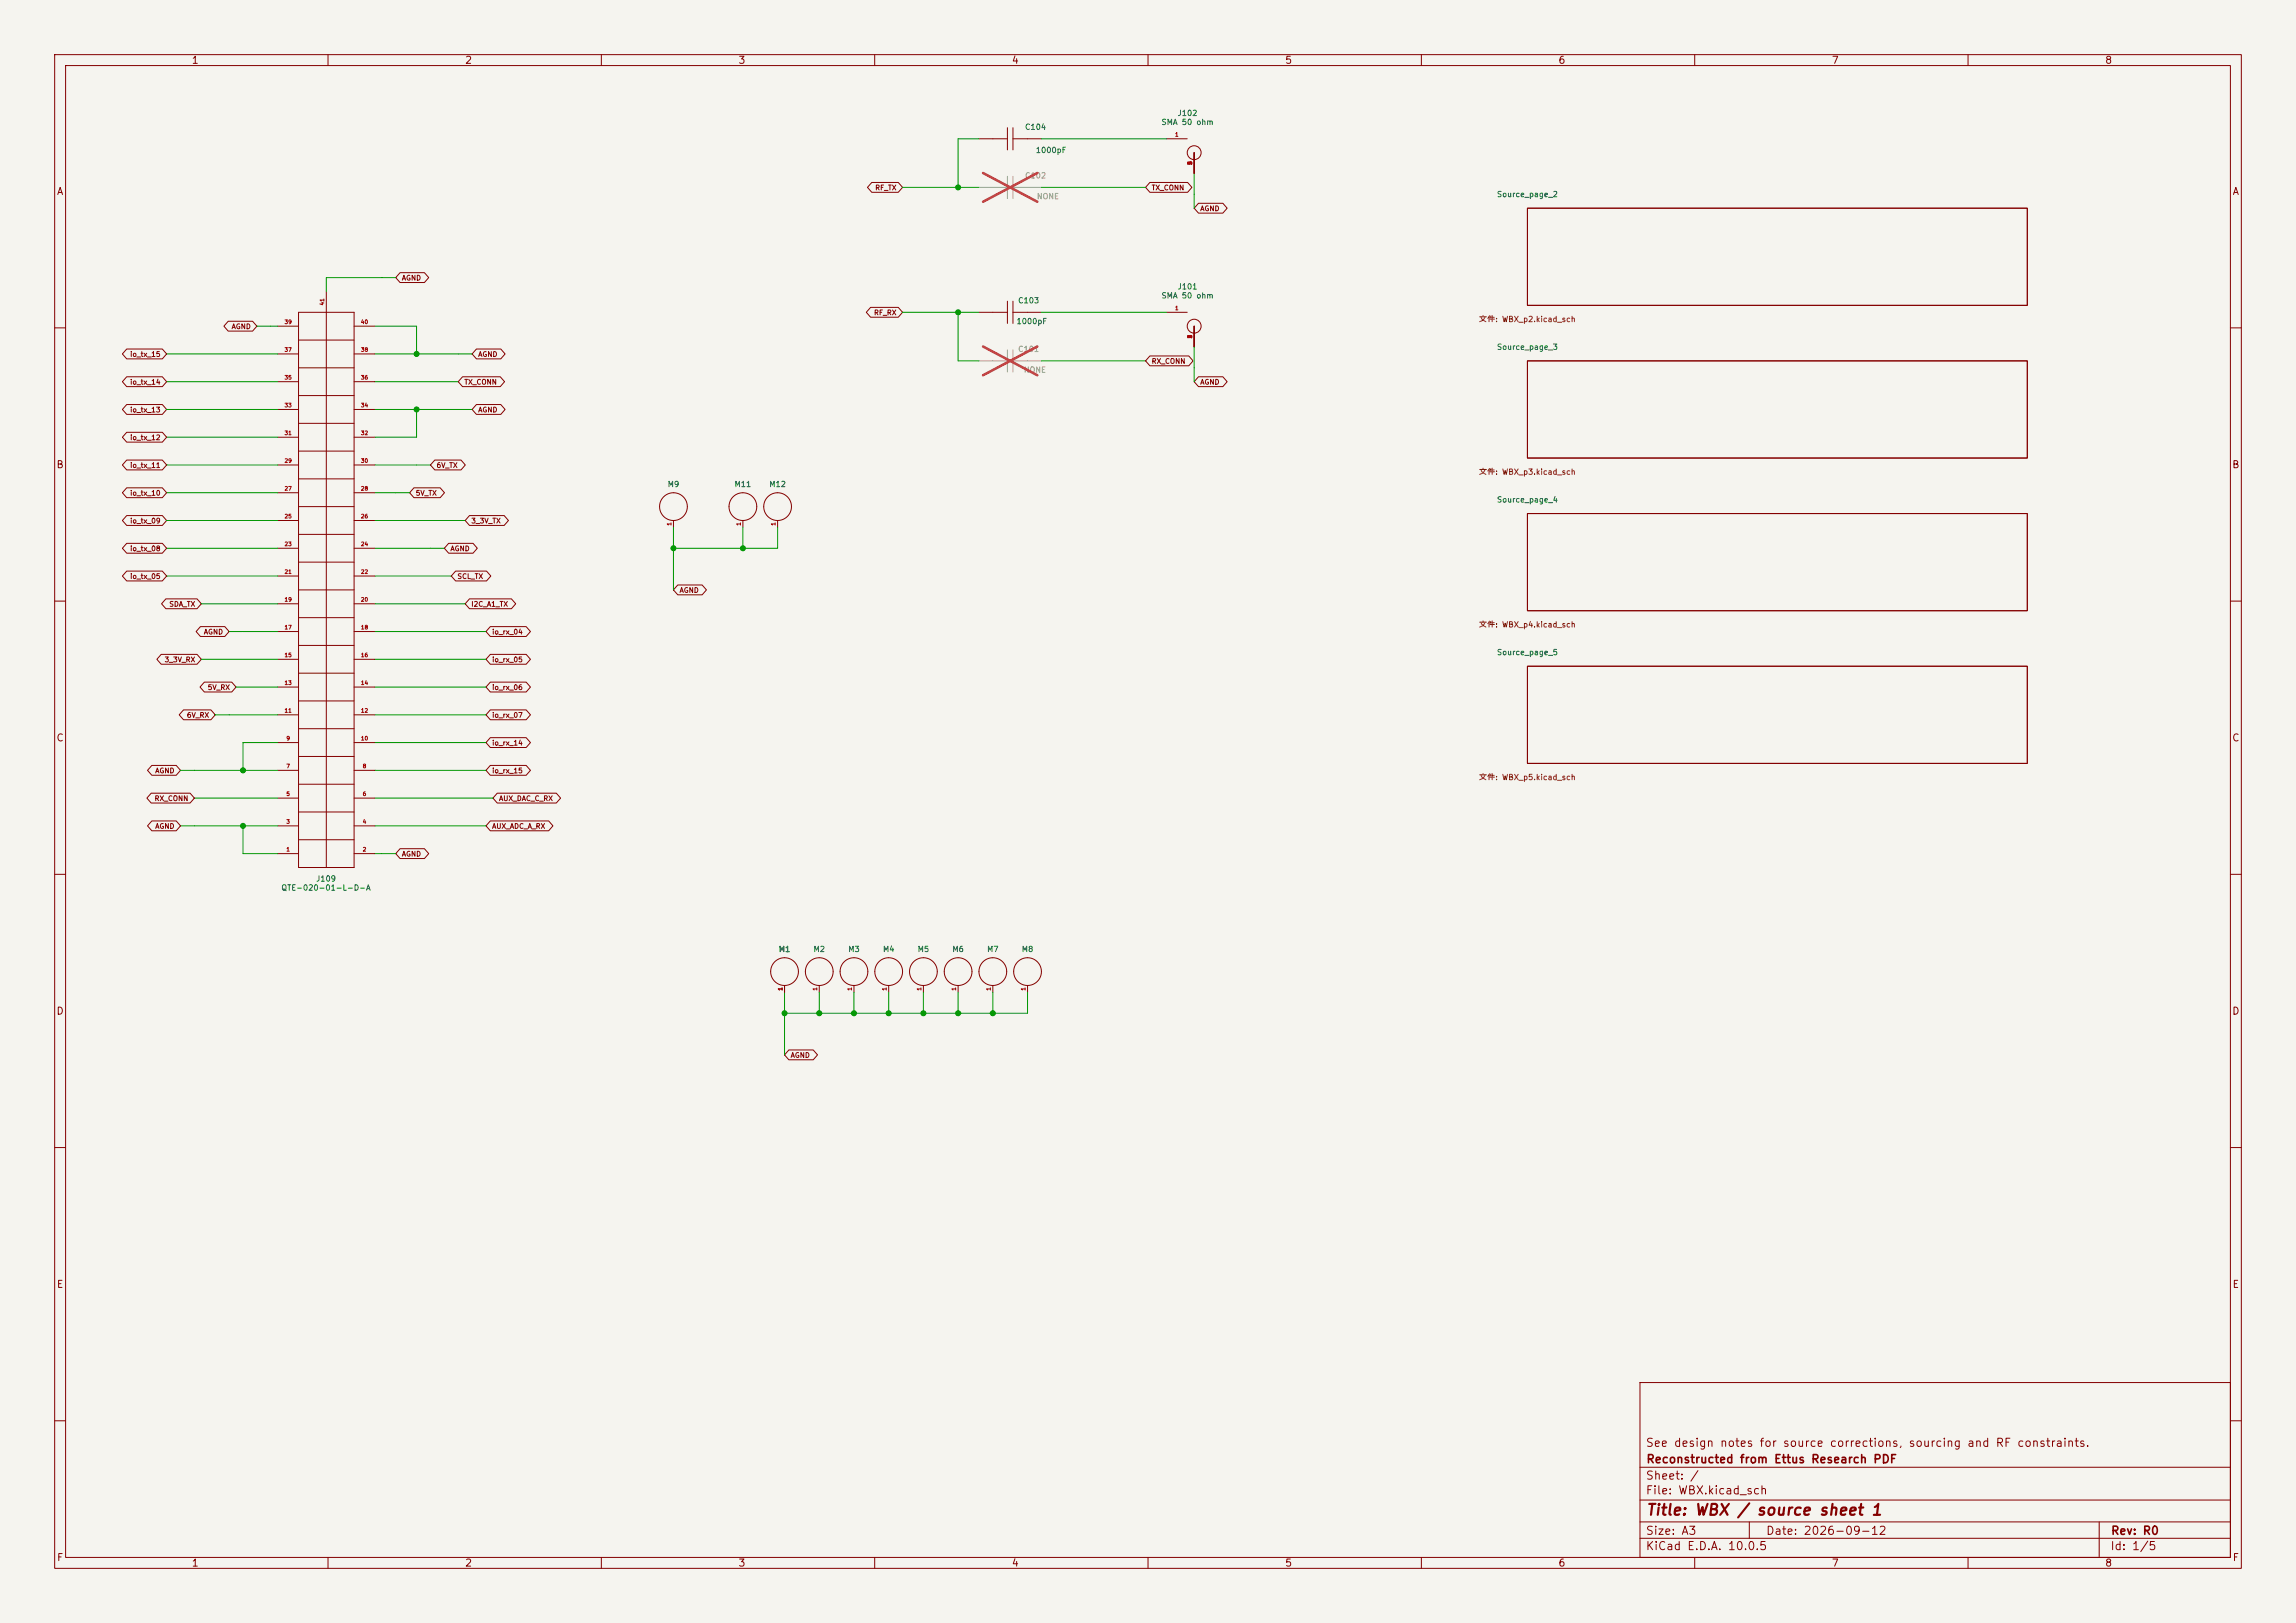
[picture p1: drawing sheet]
<svg xmlns="http://www.w3.org/2000/svg" width="420mm" height="297mm" viewBox="0 0 420 297" stroke-linecap="round" stroke-linejoin="round" font-family="sans-serif">
<defs><g id="words">
<text font-size="2" fill="#840000" x="301" y="277.8">Title: WBX / source sheet 1</text>
<g font-size="1.5" fill="#840000">
<text x="300.9" y="265.1">See design notes for source corrections, sourcing and RF constraints.</text>
<text x="301" y="268.1">Reconstructed from Ettus Research PDF</text>
<text x="300.9" y="273.8">File: WBX.kicad_sch</text>
<text x="300.9" y="271.1">Sheet: /</text>
<text x="300.9" y="281.2">Size: A3</text>
<text x="322.9" y="281.2">Date: 2026-09-12</text>
<text x="386" y="281.2">Rev: R0</text>
<text x="300.9" y="284">KiCad E.D.A. 10.0.5</text>
<text x="385.9" y="284">Id: 1/5</text>
</g>
<g font-size="1.3" fill="#840000">
<text x="35" y="12">1</text>
<text x="85" y="12">2</text>
<text x="135" y="12">3</text>
<text x="185" y="12">4</text>
<text x="235" y="12">5</text>
<text x="285" y="12">6</text>
<text x="335" y="12">7</text>
<text x="385" y="12">8</text>
<text x="10.3" y="36">A</text>
<text x="408.3" y="36">A</text>
<text x="10.2" y="86">B</text>
<text x="408.2" y="86">B</text>
<text x="10.2" y="136">C</text>
<text x="408.2" y="136">C</text>
<text x="10.2" y="186">D</text>
<text x="408.2" y="186">D</text>
<text x="10.3" y="236">E</text>
<text x="408.3" y="236">E</text>
<text x="10.3" y="286">F</text>
<text x="35" y="287">1</text>
<text x="85" y="287">2</text>
<text x="135" y="287">3</text>
<text x="185" y="287">4</text>
<text x="235" y="287">5</text>
<text x="285" y="287">6</text>
<text x="335" y="287">7</text>
<text x="385" y="287">8</text>
<text x="408.3" y="286">F</text>
</g>
<g font-size="1" fill="#006464">
<text x="187.4" y="24">C104</text>
<text x="212.4" y="23.1">SMA 50 ohm</text>
<text x="215.3" y="21.5">J102</text>
<text x="189.4" y="28.2">1000pF</text>
<text x="273.7" y="36.3">Source_page_2</text>
<text x="215.3" y="53.2">J101</text>
<text x="185.8" y="59.6">1000pF</text>
<text x="186.1" y="55.7">C103</text>
<text x="212.4" y="54.9">SMA 50 ohm</text>
<text x="273.7" y="64.3">Source_page_3</text>
<text x="122" y="89.4">M9</text>
<text x="134.3" y="89.4">M11</text>
<text x="140.6" y="89.4">M12</text>
<text x="273.7" y="92.2">Source_page_4</text>
<text x="273.7" y="120.1">Source_page_5</text>
<text x="57.7" y="161.6">J109</text>
<text x="51.4" y="163.2">QTE-020-01-L-D-A</text>
<text x="142.4" y="174.5">M1</text>
<text x="148.7" y="174.5">M2</text>
<text x="155.1" y="174.5">M3</text>
<text x="161.4" y="174.5">M4</text>
<text x="167.8" y="174.5">M5</text>
<text x="174.1" y="174.5">M6</text>
<text x="180.5" y="174.5">M7</text>
<text x="186.8" y="174.5">M8</text>
</g>
<g font-size="1" fill="#939391">
<text x="187.4" y="32.9">C102</text>
<text x="189.6" y="36.7">NONE</text>
<text x="186.1" y="64.6">C101</text>
<text x="187.2" y="68.4">NONE</text>
</g>
<g font-size="1" fill="#725600">
<text x="270.5" y="59.2">文件: WBX_p2.kicad_sch</text>
<text x="270.5" y="87.1">文件: WBX_p3.kicad_sch</text>
<text x="270.5" y="115.1">文件: WBX_p4.kicad_sch</text>
<text x="270.5" y="143">文件: WBX_p5.kicad_sch</text>
</g>
<g font-size=".9" fill="#840000">
<text x="160" y="35">RF_TX</text>
<text x="210.6" y="35">TX_CONN</text>
<text x="219.5" y="38.8">AGND</text>
<text x="73.4" y="51.5">AGND</text>
<text x="159.8" y="57.9">RF_RX</text>
<text x="23.7" y="65.5">io_tx_15</text>
<text x="42.3" y="60.4">AGND</text>
<text x="87.4" y="65.5">AGND</text>
<text x="23.7" y="70.6">io_tx_14</text>
<text x="84.8" y="70.6">TX_CONN</text>
<text x="210.6" y="66.8">RX_CONN</text>
<text x="219.5" y="70.6">AGND</text>
<text x="23.7" y="75.7">io_tx_13</text>
<text x="87.4" y="75.7">AGND</text>
<text x="23.7" y="80.8">io_tx_12</text>
<text x="23.7" y="85.8">io_tx_11</text>
<text x="79.8" y="85.8">6V_TX</text>
<text x="23.7" y="96">io_tx_09</text>
<text x="23.7" y="90.9">io_tx_10</text>
<text x="76" y="90.9">5V_TX</text>
<text x="86.1" y="96">3_3V_TX</text>
<text x="23.7" y="101.1">io_tx_08</text>
<text x="82.3" y="101.1">AGND</text>
<text x="23.7" y="106.2">io_tx_05</text>
<text x="83.6" y="106.2">SCL_TX</text>
<text x="30.9" y="111.2">SDA_TX</text>
<text x="86.1" y="111.2">I2C_A1_TX</text>
<text x="124.2" y="108.7">AGND</text>
<text x="37.2" y="116.3">AGND</text>
<text x="89.9" y="116.3">io_rx_04</text>
<text x="30" y="121.4">3_3V_RX</text>
<text x="89.9" y="121.4">io_rx_05</text>
<text x="34.1" y="131.6">6V_RX</text>
<text x="37.9" y="126.5">5V_RX</text>
<text x="89.9" y="131.6">io_rx_07</text>
<text x="89.9" y="126.5">io_rx_06</text>
<text x="89.9" y="136.6">io_rx_14</text>
<text x="28.3" y="141.7">AGND</text>
<text x="89.9" y="141.7">io_rx_15</text>
<text x="28.2" y="146.8">RX_CONN</text>
<text x="91.2" y="146.8">AUX_DAC_C_RX</text>
<text x="28.3" y="151.9">AGND</text>
<text x="89.9" y="151.9">AUX_ADC_A_RX</text>
<text x="73.4" y="157">AGND</text>
<text x="144.5" y="193.8">AGND</text>
</g>
<g font-size=".7" fill="#a90000">
<text x="214.9" y="25.2">1</text>
<text x="218.2" y="30.2" transform="rotate(-90 218.2 30.2)">2</text>
<text x="218.2" y="30.2" transform="rotate(-90 218.2 30.2)">3</text>
<text x="218.2" y="30.2" transform="rotate(-90 218.2 30.2)">4</text>
<text x="218.2" y="30.2" transform="rotate(-90 218.2 30.2)">5</text>
<text x="52" y="59.5">39</text>
<text x="59.5" y="56" transform="rotate(-90 59.5 56)">41</text>
<text x="65.9" y="59.5">40</text>
<text x="214.9" y="56.9">1</text>
<text x="52" y="64.5">37</text>
<text x="65.9" y="64.5">38</text>
<text x="218.2" y="62" transform="rotate(-90 218.2 62)">2</text>
<text x="218.2" y="62" transform="rotate(-90 218.2 62)">3</text>
<text x="218.2" y="62" transform="rotate(-90 218.2 62)">4</text>
<text x="218.2" y="62" transform="rotate(-90 218.2 62)">5</text>
<text x="52" y="69.6">35</text>
<text x="65.9" y="69.6">36</text>
<text x="52" y="74.7">33</text>
<text x="65.9" y="74.7">34</text>
<text x="52" y="79.8">31</text>
<text x="65.9" y="79.8">32</text>
<text x="52" y="89.9">27</text>
<text x="52" y="84.9">29</text>
<text x="65.9" y="89.9">28</text>
<text x="65.9" y="84.9">30</text>
<text x="52" y="95">25</text>
<text x="65.9" y="95">26</text>
<text x="52" y="100.1">23</text>
<text x="65.9" y="100.1">24</text>
<text x="123" y="96.3" transform="rotate(-90 123 96.3)">1</text>
<text x="135.7" y="96.3" transform="rotate(-90 135.7 96.3)">1</text>
<text x="142" y="96.3" transform="rotate(-90 142 96.3)">1</text>
<text x="52" y="105.2">21</text>
<text x="65.9" y="105.2">22</text>
<text x="52" y="110.3">19</text>
<text x="65.9" y="110.3">20</text>
<text x="52" y="115.3">17</text>
<text x="65.9" y="115.3">18</text>
<text x="52" y="125.5">13</text>
<text x="52" y="120.4">15</text>
<text x="65.9" y="125.5">14</text>
<text x="65.9" y="120.4">16</text>
<text x="52" y="130.6">11</text>
<text x="65.9" y="130.6">12</text>
<text x="52.3" y="135.7">9</text>
<text x="65.9" y="135.7">10</text>
<text x="52.3" y="140.7">7</text>
<text x="66.3" y="140.7">8</text>
<text x="52.3" y="145.8">5</text>
<text x="66.3" y="145.8">6</text>
<text x="52.3" y="156">1</text>
<text x="52.3" y="150.9">3</text>
<text x="66.3" y="156">2</text>
<text x="66.3" y="150.9">4</text>
<text x="143.3" y="181.4" transform="rotate(-90 143.3 181.4)">1</text>
<text x="149.6" y="181.4" transform="rotate(-90 149.6 181.4)">1</text>
<text x="156" y="181.4" transform="rotate(-90 156 181.4)">1</text>
<text x="162.3" y="181.4" transform="rotate(-90 162.3 181.4)">1</text>
<text x="168.7" y="181.4" transform="rotate(-90 168.7 181.4)">1</text>
<text x="175" y="181.4" transform="rotate(-90 175 181.4)">1</text>
<text x="181.4" y="181.4" transform="rotate(-90 181.4 181.4)">1</text>
<text x="187.7" y="181.4" transform="rotate(-90 187.7 181.4)">1</text>
</g>
</g></defs>
<path d="M0 0h420v297h-420z" fill="#f5f4ef" stroke="#f5f4ef" stroke-width=".18"/>
<g fill="none" stroke="#840000" stroke-width=".18">
<path d="M10 10h400v277h-400zM12 12h396v273h-396zM60 10v2M110 10v2M160 10v2M210 10v2M260 10v2M310 10v2M360 10v2M159.5 33.4h4.8l.8 .9-.8 .9h-4.8l-.8-.9zM179.1 25.4h5.2M184.3 23.4v4"/>
<path d="M185.3 23.4v4M185.3 25.4h5.2M210.3 33.4h6.9l.8 .9-.8 .9h-6.9l-.8-.9zM213.4 25.4h3.8M218.4 27.9v3.9M219.2 37.2h4.5l.8 .9-.8 .9h-4.5l-.8-.9zM279.4 38.1h91.4v17.8h-91.4zM41.7 58.8h4.5l.8 .9-.8 .9h-4.5l-.7-.9zM50.8 59.7h3.8M54.6 57.1h10.2v101.6h-10.2zM59.7 53.3v105.4M64.8 59.7h3.8"/>
<path d="M73.2 49.9h4.4l.8 .9-.8 .9h-4.4l-.8-.9zM159.3 56.2h5l.8 1-.8 .9h-5l-.8-.9zM179.1 57.2h5.2M184.3 55.1v4.1M185.3 57.2h5.2M185.3 55.1v4.1M213.4 57.2h3.8M218.4 59.7v3.8M10 60h2M23.2 74h6.5l.8 .9-.8 .9h-6.5l-.8-.9zM23.2 68.9h6.5l.8 1-.8 .9h-6.5l-.8-.9zM23.2 63.9h6.5l.8 .9-.8 .9h-6.5l-.8-.9z"/>
<path d="M23.2 79.1h6.5l.8 .9-.8 .9h-6.5l-.8-.9zM50.8 74.9h3.8M50.8 69.9h3.8M50.8 64.8h3.8M54.6 62.2h10.2M54.6 67.3h10.2M54.6 72.4h10.2M54.6 77.5h10.2M64.8 74.9h3.8M64.8 69.9h3.8M64.8 64.8h3.8M84.6 68.9h6.9l.8 1-.8 .9h-6.9l-.8-.9z"/>
<path d="M87.1 63.9h4.5l.8 .9-.8 .9h-4.5l-.7-.9zM87.1 74h4.5l.8 .9-.8 .9h-4.5l-.7-.9zM210.3 65.1h7.2l.7 .9-.7 .9h-7.2l-.8-.9zM219.2 68.9h4.5l.8 1-.8 .9h-4.5l-.8-.9zM279.4 66h91.4v17.8h-91.4zM408 60h2M23.2 99.4h6.5l.8 .9-.8 .9h-6.5l-.8-.9zM23.2 94.3h6.5l.8 1-.8 .9h-6.5l-.8-.9zM23.2 89.3h6.5l.8 .9-.8 .9h-6.5l-.8-.9zM23.2 84.2h6.5l.8 .9-.8 .9h-6.5l-.8-.9zM50.8 95.3h3.8M50.8 90.2h3.8"/>
<path d="M50.8 85.1h3.8M50.8 80h3.8M54.6 82.5h10.2M54.6 87.6h10.2M54.6 92.7h10.2M54.6 97.8h10.2M64.8 95.3h3.8M64.8 90.2h3.8M64.8 85.1h3.8M64.8 80h3.8M75.7 89.3h4.8l.8 .9-.8 .9h-4.8l-.8-.9zM79.5 84.2h4.8l.8 .9-.8 .9h-4.8l-.8-.9z"/>
<path d="M82.1 99.4h4.4l.8 .9-.8 .9h-4.4l-.8-.9zM85.9 94.3h6.3l.8 1-.8 .9h-6.3l-.8-.9zM123.2 95.3v1.2M135.9 95.3v1.2M142.2 95.3v1.2M279.4 94h91.4v17.8h-91.4zM10 110h2M23.2 104.5h6.5l.8 .9-.8 .9h-6.5l-.8-.9zM29.5 119.7h6.5l.8 1-.8 .9h-6.5l-.8-.9zM30.3 109.6h5.7l.8 .9-.8 .9h-5.7l-.7-.9zM36.7 114.7h4.4l.8 .9-.8 .9h-4.4l-.8-.9zM50.8 115.6h3.8"/>
<path d="M50.8 110.5h3.8M50.8 105.4h3.8M50.8 100.3h3.8M54.6 102.9h10.2M54.6 107.9h10.2M54.6 113h10.2M54.6 118.1h10.2M64.8 115.6h3.8M64.8 110.5h3.8M64.8 105.4h3.8M64.8 100.3h3.8M83.3 104.5h5.7l.8 .9-.8 .9h-5.7l-.8-.9z"/>
<path d="M85.9 109.6h7.7l.7 .9-.7 .9h-7.7l-.8-.9zM89.7 114.7h6.5l.8 .9-.8 .9h-6.5l-.8-.9zM89.7 119.7h6.5l.8 1-.8 .9h-6.5l-.8-.9zM124 107h4.4l.8 1-.8 .9h-4.4l-.8-.9zM408 110h2M33.6 129.9h5l.8 .9-.8 .9h-5l-.8-.9zM37.4 124.8h5l.8 .9-.8 .9h-5l-.8-.9zM50.8 135.9h3.8M50.8 130.8h3.8M50.8 125.7h3.8M50.8 120.7h3.8M54.6 123.2h10.2"/>
<path d="M54.6 128.3h10.2M54.6 133.3h10.2M54.6 138.4h10.2M64.8 135.9h3.8M64.8 130.8h3.8M64.8 125.7h3.8M64.8 120.7h3.8M89.7 129.9h6.5l.8 .9-.8 .9h-6.5l-.8-.9zM89.7 135h6.5l.8 .9-.8 .9h-6.5l-.8-.9zM89.7 124.8h6.5l.8 .9-.8 .9h-6.5l-.8-.9zM279.4 121.9h91.4v17.8h-91.4zM10 160h2"/>
<path d="M27.7 145.1h7.1l.8 1-.8 .9h-7.1l-.8-.9zM27.8 140.1h4.4l.8 .9-.8 .9h-4.4l-.8-.9zM27.8 150.2h4.4l.8 .9-.8 .9h-4.4l-.8-.9zM50.8 156.2h3.8M50.8 151.1h3.8M50.8 146.1h3.8M50.8 141h3.8M54.6 143.5h10.2M54.6 148.6h10.2M54.6 153.7h10.2M64.8 156.2h3.8M64.8 151.1h3.8"/>
<path d="M64.8 146.1h3.8M64.8 141h3.8M73.2 155.3h4.4l.8 .9-.8 .9h-4.4l-.8-.9zM89.7 140.1h6.5l.8 .9-.8 .9h-6.5l-.8-.9zM89.7 150.2h10.7l.7 .9-.7 .9h-10.7l-.8-.9zM91 145.1h10.8l.7 1-.7 .9h-10.8l-.8-.9zM408 160h2M143.5 180.3v1.3M144.3 192.1h4.5l.7 .9-.7 .9h-4.5l-.8-.9zM149.9 180.3v1.3M156.2 180.3v1.3M162.6 180.3v1.3"/>
<path d="M168.9 180.3v1.3M175.3 180.3v1.3M181.6 180.3v1.3M188 180.3v1.3M10 210h2M408 210h2M300 253h108v32h-108zM10 260h2M300 278.5h108M300 274.5h108M300 268.5h108M320 278.5v3"/>
<path d="M384 278.5v6.5M408 260h2M60 285v2M110 285v2M160 285v2M210 285v2M260 285v2M300 281.5h108M310 285v2M360 285v2"/>
<circle cx="218.4" cy="27.9" r="1.27"/>
<circle cx="218.4" cy="59.7" r="1.27"/>
<circle cx="123.2" cy="92.7" r="2.54"/>
<circle cx="135.9" cy="92.7" r="2.54"/>
<circle cx="142.2" cy="92.7" r="2.54"/>
<circle cx="143.5" cy="177.8" r="2.54"/>
<circle cx="149.9" cy="177.8" r="2.54"/>
<circle cx="156.2" cy="177.8" r="2.54"/>
<circle cx="162.6" cy="177.8" r="2.54"/>
<circle cx="168.9" cy="177.8" r="2.54"/>
<circle cx="175.3" cy="177.8" r="2.54"/>
<circle cx="181.6" cy="177.8" r="2.54"/>
<circle cx="188" cy="177.8" r="2.54"/>
</g>
<path d="M179.1 34.3h5.2M184.3 32.3v4M185.3 32.3v4M185.3 34.3h5.2M179.1 66h5.2M184.3 64v4.1M185.3 66h5.2M185.3 64v4.1" fill="none" stroke="#9c9b98" stroke-width=".18"/>
<path d="M179.8 31.7l9.9 5.2M189.7 31.7l-9.9 5.2M179.8 63.4l9.9 5.3M189.7 63.4l-9.9 5.3" fill="none" stroke="#e12e31" stroke-width=".46"/>
<g fill="none" stroke="#009600" stroke-width=".18">
<path d="M165.1 34.3h14M179.1 25.4h-3.8v8.9M190.5 34.3h19M190.5 25.4h22.9M218.4 31.8v6.3M47 59.7h3.8M68.6 59.7h7.6v5.1M72.4 50.8h-12.7v2.5M165.1 57.2h14M175.3 57.2v8.8h3.8M190.5 57.2h22.9M30.5 74.9h20.3"/>
<path d="M30.5 69.9h20.3M30.5 64.8h20.3M68.6 74.9h17.8M68.6 69.9h15.2M68.6 64.8h17.8M76.2 74.9v5.1h-7.6M190.5 66h19M218.4 63.5v6.4M30.5 95.3h20.3M30.5 90.2h20.3M30.5 85.1h20.3M30.5 80h20.3"/>
<path d="M68.6 95.3h16.5M68.6 90.2h6.3M68.6 85.1h10.1M123.2 96.5v11.5M135.9 96.5v3.8M142.2 96.5v3.8h-19M30.5 105.4h20.3M30.5 100.3h20.3M36.8 110.5h14M41.9 115.6h8.9M68.6 110.5h16.5M68.6 105.4h13.9"/>
<path d="M68.6 100.3h12.7M68.6 115.6h20.3M36.8 120.7h14M39.4 130.8h11.4M43.2 125.7h7.6M50.8 135.9h-6.4v5.1M68.6 130.8h20.3M68.6 135.9h20.3M68.6 120.7h20.3M68.6 125.7h20.3M33 141h17.8M33 151.1h17.8"/>
<path d="M35.6 146.1h15.2M44.4 151.1v5.1h6.4M68.6 141h20.3M68.6 151.1h20.3M68.6 156.2h3.8M68.6 146.1h21.6M143.5 181.6v11.4M149.9 181.6v3.8M156.2 181.6v3.8M162.6 181.6v3.8M168.9 181.6v3.8M175.3 181.6v3.8"/>
<path d="M181.6 181.6v3.8M188 181.6v3.8h-44.5"/>
</g>
<g fill="#009600" stroke="#009600" stroke-width=".18">
<circle cx="76.2" cy="74.9" r=".46"/>
<circle cx="76.2" cy="64.8" r=".46"/>
<circle cx="181.6" cy="185.4" r=".46"/>
<circle cx="156.2" cy="185.4" r=".46"/>
<circle cx="168.9" cy="185.4" r=".46"/>
<circle cx="162.6" cy="185.4" r=".46"/>
<circle cx="175.3" cy="185.4" r=".46"/>
<circle cx="149.9" cy="185.4" r=".46"/>
<circle cx="143.5" cy="185.4" r=".46"/>
<circle cx="135.9" cy="100.3" r=".46"/>
<circle cx="123.2" cy="100.3" r=".46"/>
<circle cx="44.4" cy="151.1" r=".46"/>
<circle cx="44.4" cy="141" r=".46"/>
<circle cx="175.3" cy="57.2" r=".46"/>
<circle cx="175.3" cy="34.3" r=".46"/>
</g>
<use href="#words"/>
</svg>
